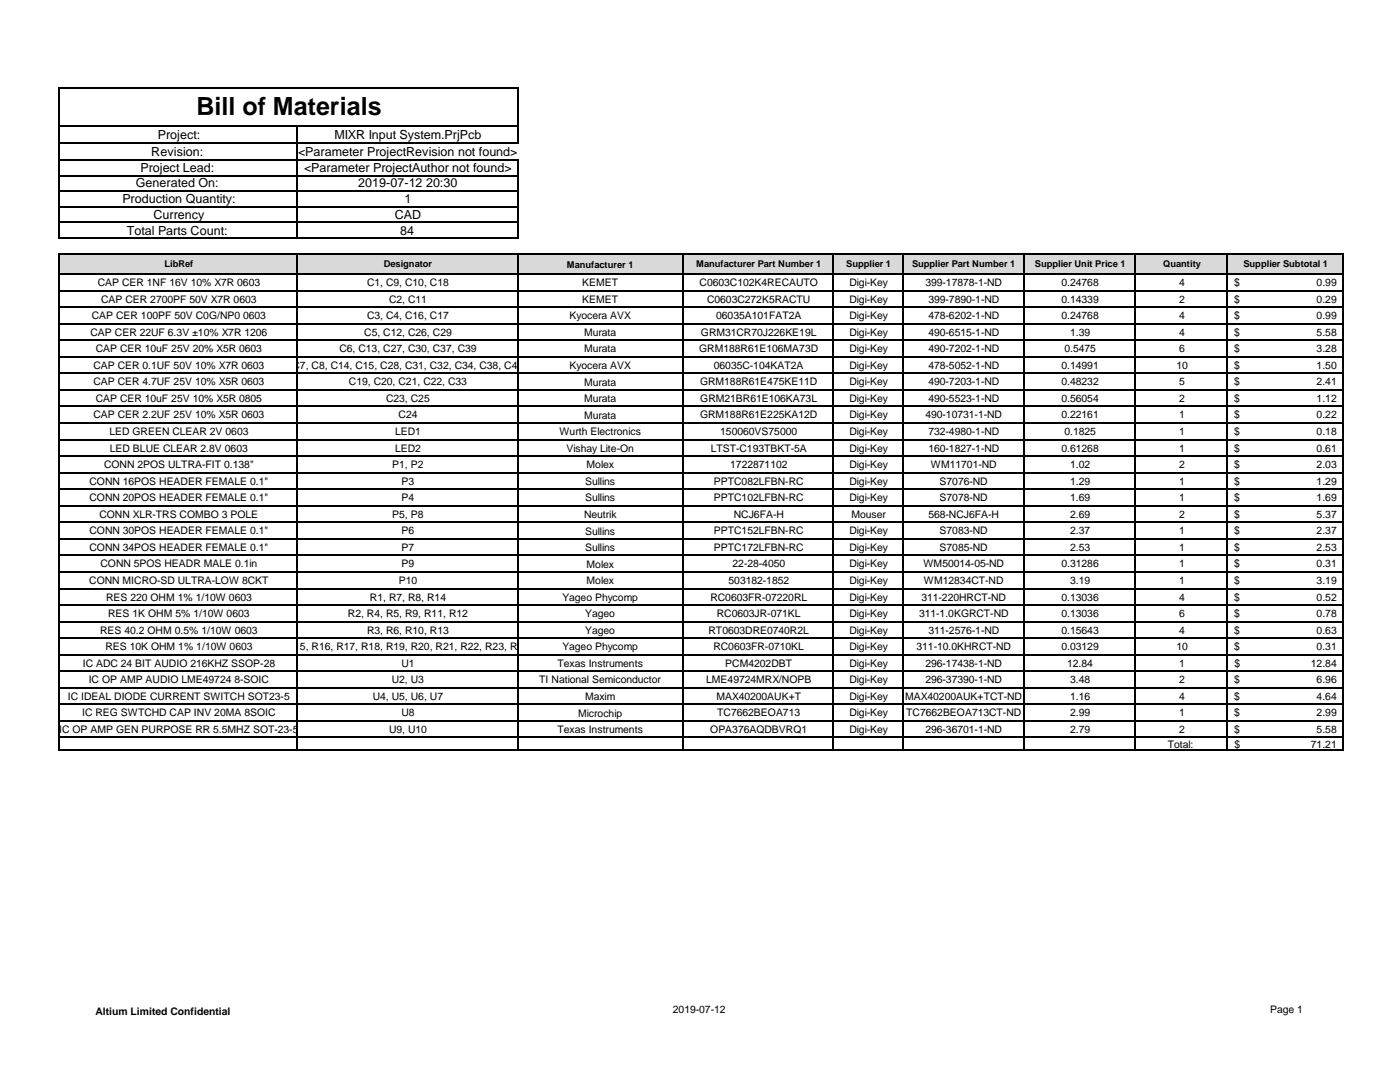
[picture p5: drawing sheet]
<svg xmlns="http://www.w3.org/2000/svg" width="279mm" height="216mm" viewBox="0 0 279 216" stroke-linecap="round" stroke-linejoin="round" font-family="sans-serif">
<defs><g id="words">
<text font-size="5" x="39.2" y="22.9">Bill of Materials</text>
<g font-size="2.5">
<text x="31.5" y="27.7">Project:</text>
<text x="66.7" y="27.7">MIXR Input System.PrjPcb</text>
<text x="28" y="34.4">Project Lead:</text>
<text x="30.2" y="31.2">Revision:</text>
<text x="59.5" y="31.2">&lt;Parameter ProjectRevision not found&gt;</text>
<text x="60.7" y="34.4">&lt;Parameter ProjectAuthor not found&gt;</text>
<text x="24.4" y="40.5">Production Quantity:</text>
<text x="27.1" y="37.4">Generated On:</text>
<text x="71.5" y="37.4">2019-07-12 20:30</text>
<text x="80.7" y="40.5">1</text>
<text x="25.3" y="46.8">Total Parts Count:</text>
<text x="30.6" y="43.7">Currency</text>
<text x="78.8" y="43.7">CAD</text>
<text x="79.9" y="46.9">84</text>
</g>
<g font-size="2.1">
<text x="19.5" y="57.1">CAP CER 1NF 16V 10% X7R 0603</text>
<text x="73.2" y="57.1">C1, C9, C10, C18</text>
<text x="116.2" y="57.1">KEMET</text>
<text x="139.6" y="57.1">C0603C102K4RECAUTO</text>
<text x="169.5" y="57.1">Digi-Key</text>
<text x="184.7" y="57.1">399-17878-1-ND</text>
<text x="211.8" y="57.1">0.24768</text>
<text x="235.3" y="57.1">4</text>
<text x="246.3" y="57.1">$</text>
<text x="262.8" y="57.1">0.99</text>
<text x="18.3" y="63.7">CAP CER 100PF 50V C0G/NP0 0603</text>
<text x="20.2" y="60.4">CAP CER 2700PF 50V X7R 0603</text>
<text x="73.2" y="63.7">C3, C4, C16, C17</text>
<text x="77.6" y="60.4">C2, C11</text>
<text x="113.7" y="63.7">Kyocera AVX</text>
<text x="116.2" y="60.4">KEMET</text>
<text x="141.1" y="60.4">C0603C272K5RACTU</text>
<text x="142.9" y="63.7">06035A101FAT2A</text>
<text x="169.5" y="60.4">Digi-Key</text>
<text x="169.5" y="63.7">Digi-Key</text>
<text x="185.3" y="60.4">399-7890-1-ND</text>
<text x="185.3" y="63.7">478-6202-1-ND</text>
<text x="211.8" y="60.4">0.14339</text>
<text x="211.8" y="63.7">0.24768</text>
<text x="235.3" y="60.4">2</text>
<text x="235.3" y="63.7">4</text>
<text x="246.3" y="60.4">$</text>
<text x="246.3" y="63.7">$</text>
<text x="262.8" y="60.4">0.29</text>
<text x="262.8" y="63.7">0.99</text>
<text x="18.1" y="67">CAP CER 22UF 6.3V ±10% X7R 1206</text>
<text x="19.1" y="70.3">CAP CER 10uF 25V 20% X5R 0603</text>
<text x="67.7" y="70.3">C6, C13, C27, C30, C37, C39</text>
<text x="72.7" y="67">C5, C12, C26, C29</text>
<text x="116.6" y="67">Murata</text>
<text x="116.6" y="70.3">Murata</text>
<text x="139.5" y="70.3">GRM188R61E106MA73D</text>
<text x="139.9" y="67">GRM31CR70J226KE19L</text>
<text x="169.5" y="67">Digi-Key</text>
<text x="169.5" y="70.3">Digi-Key</text>
<text x="185.3" y="67">490-6515-1-ND</text>
<text x="185.3" y="70.3">490-7202-1-ND</text>
<text x="212.4" y="70.3">0.5475</text>
<text x="213.6" y="67">1.39</text>
<text x="235.3" y="67">4</text>
<text x="235.3" y="70.3">6</text>
<text x="246.3" y="67">$</text>
<text x="246.3" y="70.3">$</text>
<text x="262.8" y="67">5.58</text>
<text x="262.8" y="70.3">3.28</text>
<text x="18.6" y="73.6">CAP CER 0.1UF 50V 10% X7R 0603</text>
<text x="18.6" y="76.9">CAP CER 4.7UF 25V 10% X5R 0603</text>
<text x="58.4" y="73.6">C7, C8, C14, C15, C28, C31, C32, C34, C38, C40</text>
<text x="69.6" y="76.9">C19, C20, C21, C22, C33</text>
<text x="113.7" y="73.6">Kyocera AVX</text>
<text x="116.6" y="76.9">Murata</text>
<text x="139.7" y="76.9">GRM188R61E475KE11D</text>
<text x="142.5" y="73.6">06035C-104KAT2A</text>
<text x="169.5" y="73.6">Digi-Key</text>
<text x="169.5" y="76.9">Digi-Key</text>
<text x="185.3" y="73.6">478-5052-1-ND</text>
<text x="185.3" y="76.9">490-7203-1-ND</text>
<text x="211.8" y="73.6">0.14991</text>
<text x="211.8" y="76.9">0.48232</text>
<text x="234.8" y="73.6">10</text>
<text x="235.3" y="76.9">5</text>
<text x="246.3" y="73.6">$</text>
<text x="246.3" y="76.9">$</text>
<text x="262.8" y="73.6">1.50</text>
<text x="262.8" y="76.9">2.41</text>
<text x="18.6" y="83.5">CAP CER 2.2UF 25V 10% X5R 0603</text>
<text x="19.1" y="80.2">CAP CER 10uF 25V 10% X5R 0805</text>
<text x="77.1" y="80.2">C23, C25</text>
<text x="79.6" y="83.5">C24</text>
<text x="116.6" y="80.2">Murata</text>
<text x="116.6" y="83.5">Murata</text>
<text x="139.7" y="83.5">GRM188R61E225KA12D</text>
<text x="139.8" y="80.2">GRM21BR61E106KA73L</text>
<text x="169.5" y="80.2">Digi-Key</text>
<text x="169.5" y="83.5">Digi-Key</text>
<text x="184.7" y="83.5">490-10731-1-ND</text>
<text x="185.3" y="80.2">490-5523-1-ND</text>
<text x="211.8" y="80.2">0.56054</text>
<text x="211.8" y="83.5">0.22161</text>
<text x="235.3" y="80.2">2</text>
<text x="235.3" y="83.5">1</text>
<text x="246.3" y="80.2">$</text>
<text x="246.3" y="83.5">$</text>
<text x="262.8" y="80.2">1.12</text>
<text x="262.8" y="83.5">0.22</text>
<text x="21.8" y="86.8">LED GREEN CLEAR 2V 0603</text>
<text x="78.8" y="86.8">LED1</text>
<text x="111.7" y="86.8">Wurth Electronics</text>
<text x="143.7" y="86.8">150060VS75000</text>
<text x="169.5" y="86.8">Digi-Key</text>
<text x="185.3" y="86.8">732-4980-1-ND</text>
<text x="212.4" y="86.8">0.1825</text>
<text x="235.3" y="86.8">1</text>
<text x="246.3" y="86.8">$</text>
<text x="262.8" y="86.8">0.18</text>
<text x="20.8" y="93.4">CONN 2POS ULTRA-FIT 0.138&quot;</text>
<text x="21.9" y="90.1">LED BLUE CLEAR 2.8V 0603</text>
<text x="78.3" y="93.4">P1, P2</text>
<text x="78.8" y="90.1">LED2</text>
<text x="113" y="90.1">Vishay Lite-On</text>
<text x="117.1" y="93.4">Molex</text>
<text x="141.8" y="90.1">LTST-C193TBKT-5A</text>
<text x="145.7" y="93.4">1722871102</text>
<text x="169.5" y="90.1">Digi-Key</text>
<text x="169.5" y="93.4">Digi-Key</text>
<text x="185.3" y="90.1">160-1827-1-ND</text>
<text x="185.8" y="93.4">WM11701-ND</text>
<text x="211.8" y="90.1">0.61268</text>
<text x="213.6" y="93.4">1.02</text>
<text x="235.3" y="90.1">1</text>
<text x="235.3" y="93.4">2</text>
<text x="246.3" y="90.1">$</text>
<text x="246.3" y="93.4">$</text>
<text x="262.8" y="90.1">0.61</text>
<text x="262.8" y="93.4">2.03</text>
<text x="17.9" y="96.7">CONN 16POS HEADER FEMALE 0.1&quot;</text>
<text x="17.9" y="100">CONN 20POS HEADER FEMALE 0.1&quot;</text>
<text x="80.1" y="96.7">P3</text>
<text x="80.1" y="100">P4</text>
<text x="116.8" y="96.7">Sullins</text>
<text x="116.8" y="100.1">Sullins</text>
<text x="142.5" y="96.7">PPTC082LFBN-RC</text>
<text x="142.5" y="100">PPTC102LFBN-RC</text>
<text x="169.5" y="96.7">Digi-Key</text>
<text x="169.5" y="100">Digi-Key</text>
<text x="187.5" y="96.7">S7076-ND</text>
<text x="187.5" y="100">S7078-ND</text>
<text x="213.6" y="96.7">1.29</text>
<text x="213.6" y="100">1.69</text>
<text x="235.3" y="96.7">1</text>
<text x="235.3" y="100">1</text>
<text x="246.3" y="96.7">$</text>
<text x="246.3" y="100">$</text>
<text x="262.8" y="96.7">1.29</text>
<text x="262.8" y="100">1.69</text>
<text x="17.9" y="106.6">CONN 30POS HEADER FEMALE 0.1&quot;</text>
<text x="19.9" y="103.3">CONN XLR-TRS COMBO 3 POLE</text>
<text x="78.3" y="103.3">P5, P8</text>
<text x="80.1" y="106.6">P6</text>
<text x="116.6" y="103.4">Neutrik</text>
<text x="116.8" y="106.7">Sullins</text>
<text x="142.5" y="106.6">PPTC152LFBN-RC</text>
<text x="146.5" y="103.3">NCJ6FA-H</text>
<text x="169.5" y="106.6">Digi-Key</text>
<text x="169.9" y="103.3">Mouser</text>
<text x="185.3" y="103.3">568-NCJ6FA-H</text>
<text x="187.5" y="106.6">S7083-ND</text>
<text x="213.6" y="103.3">2.69</text>
<text x="213.6" y="106.6">2.37</text>
<text x="235.3" y="103.3">2</text>
<text x="235.3" y="106.6">1</text>
<text x="246.3" y="103.3">$</text>
<text x="246.3" y="106.6">$</text>
<text x="262.8" y="103.3">5.37</text>
<text x="262.8" y="106.6">2.37</text>
<text x="17.9" y="109.9">CONN 34POS HEADER FEMALE 0.1&quot;</text>
<text x="20.1" y="113.2">CONN 5POS HEADR MALE 0.1in</text>
<text x="80.1" y="109.9">P7</text>
<text x="80.1" y="113.2">P9</text>
<text x="116.8" y="110">Sullins</text>
<text x="117.1" y="113.3">Molex</text>
<text x="142.5" y="109.9">PPTC172LFBN-RC</text>
<text x="146.2" y="113.2">22-28-4050</text>
<text x="169.5" y="109.9">Digi-Key</text>
<text x="169.5" y="113.2">Digi-Key</text>
<text x="184.3" y="113.2">WM50014-05-ND</text>
<text x="187.5" y="109.9">S7085-ND</text>
<text x="211.8" y="113.2">0.31286</text>
<text x="213.6" y="109.9">2.53</text>
<text x="235.3" y="109.9">1</text>
<text x="235.3" y="113.2">1</text>
<text x="246.3" y="109.9">$</text>
<text x="246.3" y="113.2">$</text>
<text x="262.8" y="109.9">2.53</text>
<text x="262.8" y="113.2">0.31</text>
<text x="17.8" y="116.5">CONN MICRO-SD ULTRA-LOW 8CKT</text>
<text x="21.2" y="119.8">RES 220 OHM 1% 1/10W 0603</text>
<text x="73.8" y="119.8">R1, R7, R8, R14</text>
<text x="79.6" y="116.5">P10</text>
<text x="112.2" y="119.9">Yageo Phycomp</text>
<text x="117.1" y="116.6">Molex</text>
<text x="141.8" y="119.8">RC0603FR-07220RL</text>
<text x="145.4" y="116.5">503182-1852</text>
<text x="169.5" y="116.5">Digi-Key</text>
<text x="169.5" y="119.8">Digi-Key</text>
<text x="183.9" y="119.8">311-220HRCT-ND</text>
<text x="184.4" y="116.5">WM12834CT-ND</text>
<text x="211.8" y="119.8">0.13036</text>
<text x="213.6" y="116.5">3.19</text>
<text x="235.3" y="116.5">1</text>
<text x="235.3" y="119.8">4</text>
<text x="246.3" y="116.5">$</text>
<text x="246.3" y="119.8">$</text>
<text x="262.8" y="116.5">3.19</text>
<text x="262.8" y="119.8">0.52</text>
<text x="21.6" y="123.1">RES 1K OHM 5% 1/10W 0603</text>
<text x="69.4" y="123.1">R2, R4, R5, R9, R11, R12</text>
<text x="116.8" y="123.2">Yageo</text>
<text x="143.1" y="123.1">RC0603JR-071KL</text>
<text x="169.5" y="123.1">Digi-Key</text>
<text x="183.4" y="123.1">311-1.0KGRCT-ND</text>
<text x="211.8" y="123.1">0.13036</text>
<text x="235.3" y="123.1">6</text>
<text x="246.3" y="123.1">$</text>
<text x="262.8" y="123.1">0.78</text>
<text x="20" y="126.4">RES 40.2 OHM 0.5% 1/10W 0603</text>
<text x="21" y="129.7">RES 10K OHM 1% 1/10W 0603</text>
<text x="57.2" y="129.7">R15, R16, R17, R18, R19, R20, R21, R22, R23, R24</text>
<text x="73.2" y="126.4">R3, R6, R10, R13</text>
<text x="112.2" y="129.8">Yageo Phycomp</text>
<text x="116.8" y="126.5">Yageo</text>
<text x="141.4" y="126.4">RT0603DRE0740R2L</text>
<text x="142.4" y="129.7">RC0603FR-0710KL</text>
<text x="169.5" y="126.4">Digi-Key</text>
<text x="169.5" y="129.7">Digi-Key</text>
<text x="182.9" y="129.7">311-10.0KHRCT-ND</text>
<text x="185.3" y="126.4">311-2576-1-ND</text>
<text x="211.8" y="126.4">0.15643</text>
<text x="211.8" y="129.7">0.03129</text>
<text x="234.8" y="129.7">10</text>
<text x="235.3" y="126.4">4</text>
<text x="246.3" y="126.4">$</text>
<text x="246.3" y="129.7">$</text>
<text x="262.8" y="126.4">0.63</text>
<text x="262.8" y="129.7">0.31</text>
<text x="16.5" y="133">IC ADC 24 BIT AUDIO 216KHZ SSOP-28</text>
<text x="17.7" y="136.3">IC OP AMP AUDIO LME49724 8-SOIC</text>
<text x="78.2" y="136.3">U2, U3</text>
<text x="80.1" y="133">U1</text>
<text x="107.6" y="136.4">TI National Semiconductor</text>
<text x="111.3" y="133.1">Texas Instruments</text>
<text x="140.9" y="136.3">LME49724MRX/NOPB</text>
<text x="144.8" y="133">PCM4202DBT</text>
<text x="169.5" y="133">Digi-Key</text>
<text x="169.5" y="136.3">Digi-Key</text>
<text x="184.7" y="133">296-17438-1-ND</text>
<text x="184.7" y="136.3">296-37390-1-ND</text>
<text x="213" y="133">12.84</text>
<text x="213.6" y="136.3">3.48</text>
<text x="235.3" y="133">1</text>
<text x="235.3" y="136.3">2</text>
<text x="246.3" y="136.3">$</text>
<text x="246.3" y="133">$</text>
<text x="261.6" y="133">12.84</text>
<text x="262.8" y="136.3">6.96</text>
<text x="13.5" y="139.6">IC IDEAL DIODE CURRENT SWITCH SOT23-5</text>
<text x="16.4" y="142.9">IC REG SWTCHD CAP INV 20MA 8SOIC</text>
<text x="74.4" y="139.6">U4, U5, U6, U7</text>
<text x="80.1" y="142.9">U8</text>
<text x="115.4" y="143">Microchip</text>
<text x="116.8" y="139.7">Maxim</text>
<text x="143" y="139.6">MAX40200AUK+T</text>
<text x="143.1" y="142.9">TC7662BEOA713</text>
<text x="169.5" y="139.6">Digi-Key</text>
<text x="169.5" y="142.9">Digi-Key</text>
<text x="180.7" y="139.6">MAX40200AUK+TCT-ND</text>
<text x="180.9" y="142.9">TC7662BEOA713CT-ND</text>
<text x="213.6" y="139.6">1.16</text>
<text x="213.6" y="142.9">2.99</text>
<text x="235.3" y="139.6">4</text>
<text x="235.3" y="142.9">1</text>
<text x="246.3" y="139.6">$</text>
<text x="246.3" y="142.9">$</text>
<text x="262.8" y="139.6">4.64</text>
<text x="262.8" y="142.9">2.99</text>
<text x="11.8" y="146.2">IC OP AMP GEN PURPOSE RR 5.5MHZ SOT-23-5</text>
<text x="77.6" y="146.2">U9, U10</text>
<text x="111.3" y="146.3">Texas Instruments</text>
<text x="141.7" y="146.2">OPA376AQDBVRQ1</text>
<text x="169.5" y="146.2">Digi-Key</text>
<text x="184.7" y="146.2">296-36701-1-ND</text>
<text x="213.6" y="146.2">2.79</text>
<text x="233" y="149.2">Total:</text>
<text x="235.3" y="146.2">2</text>
<text x="246.3" y="146.2">$</text>
<text x="246.3" y="149.2">$</text>
<text x="261.6" y="149.2">71.21</text>
<text x="262.8" y="146.2">5.58</text>
<text x="19" y="202.6">Altium Limited Confidential</text>
<text x="134.3" y="202.1">2019-07-12</text>
<text x="253.5" y="202.1">Page 1</text>
</g>
<g font-size="1.9">
<text x="32.8" y="53.3">LibRef</text>
<text x="76.6" y="53.3">Designator</text>
<text x="113.1" y="53.4">Manufacturer 1</text>
<text x="139" y="53.3">Manufacturer Part Number 1</text>
<text x="168.9" y="53.3">Supplier 1</text>
<text x="182" y="53.3">Supplier Part Number 1</text>
<text x="206.5" y="53.3">Supplier Unit Price 1</text>
<text x="232.1" y="53.3">Quantity</text>
<text x="248.2" y="53.3">Supplier Subtotal 1</text>
</g>
</g></defs>
<path d="M12 50.7h256v4h-256z" fill-rule="evenodd" fill="#d9d9d9"/>
<g fill="none" stroke="#000" stroke-width=".21">
<path d="M11.9 17.4v30.3M12 17.5h91.4M103.3 17.6v11.1M12 25.1h91.4M12 28.6h91.4M12 32h91.4M12 35h91.4M59.3 25.2v22.5M103.3 32.1v15.6M11.9 50.6v99.3M12 41.2h91.4M12 44.4h91.4"/>
<path d="M12 47.6h91.4M12 50.7h256.1M12 54.7h256.1M12 58h256.1M59.3 50.9v99M103.3 50.9v99M136.3 50.9v99M166.3 50.9v99M180.1 50.9v99M204.3 50.9v99M226.6 50.9v99M245 50.9v99"/>
<path d="M267.9 50.9v99M12 61.3h256.1M12 64.6h256.1M12 67.9h256.1M12 71.2h256.1M12 74.5h256.1M12 77.8h256.1M12 81.1h256.1M12 84.4h256.1M12 87.7h256.1M12 91h256.1M12 94.3h256.1"/>
<path d="M12 97.6h256.1M12 100.9h256.1M12 104.2h256.1M12 107.5h256.1M12 110.8h256.1M12 114.1h256.1M12 117.4h256.1M12 120.7h256.1M12 124h256.1M12 127.3h256.1M12 130.6h256.1M12 133.9h256.1"/>
<path d="M12 137.2h256.1M12 140.6h256.1M12 143.9h256.1M12 147.2h256.1"/>
</g>
<path d="M12 38h91.4M12 149.7h256.1" fill="none" stroke="#000" stroke-width=".22"/>
<use href="#words"/>
</svg>
